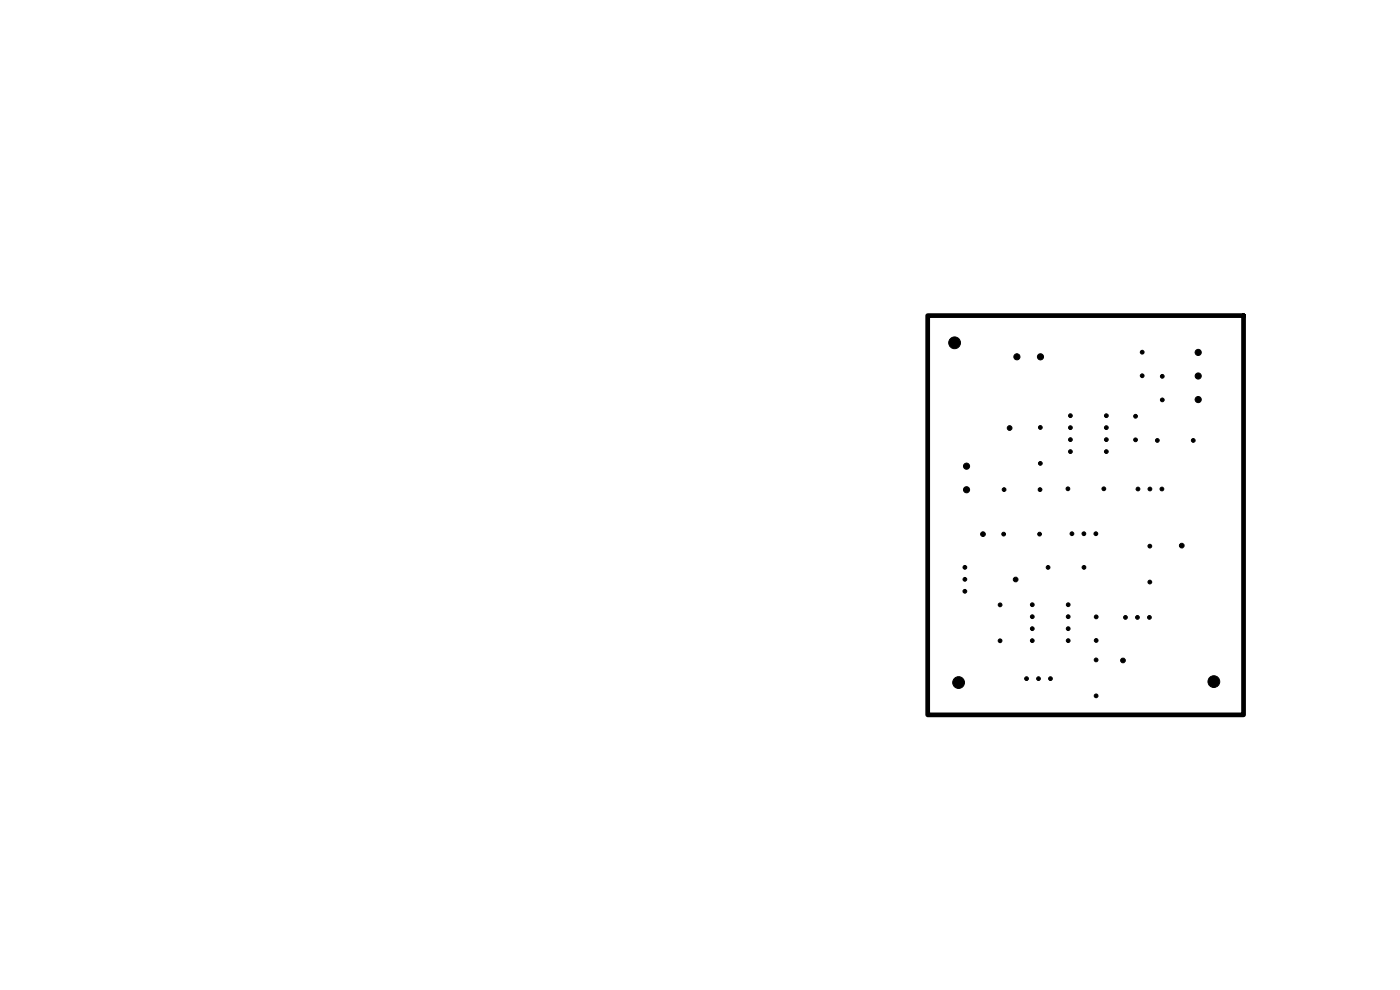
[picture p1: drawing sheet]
<svg xmlns="http://www.w3.org/2000/svg" width="297mm" height="210mm" viewBox="0 0 297 210" stroke-linecap="round" stroke-linejoin="round" font-family="sans-serif">
<path d="M196.8 67h67v84.6h-67z" fill="none" stroke="#000" stroke-width="1"/>
<g fill="#000" stroke="#000" stroke-width=".21">
<circle cx="202.5" cy="72.7" r="1.25"/>
<circle cx="215.7" cy="75.7" r=".65"/>
<circle cx="220.7" cy="75.7" r=".65"/>
<circle cx="242.3" cy="79.7" r=".4"/>
<circle cx="242.3" cy="74.7" r=".4"/>
<circle cx="246.6" cy="79.8" r=".4"/>
<circle cx="254.2" cy="79.8" r=".65"/>
<circle cx="254.2" cy="74.8" r=".65"/>
<circle cx="205" cy="98.9" r=".65"/>
<circle cx="214.2" cy="90.8" r=".5"/>
<circle cx="220.7" cy="98.3" r=".4"/>
<circle cx="220.7" cy="90.7" r=".4"/>
<circle cx="227.1" cy="95.8" r=".4"/>
<circle cx="227.1" cy="93.3" r=".4"/>
<circle cx="227.1" cy="90.7" r=".4"/>
<circle cx="227.1" cy="88.2" r=".4"/>
<circle cx="234.7" cy="93.3" r=".4"/>
<circle cx="234.7" cy="88.2" r=".4"/>
<circle cx="234.7" cy="90.7" r=".4"/>
<circle cx="234.7" cy="95.8" r=".4"/>
<circle cx="240.9" cy="88.3" r=".4"/>
<circle cx="240.9" cy="93.3" r=".4"/>
<circle cx="245.5" cy="93.4" r=".4"/>
<circle cx="246.6" cy="84.8" r=".4"/>
<circle cx="253.1" cy="93.4" r=".4"/>
<circle cx="254.2" cy="84.8" r=".65"/>
<circle cx="205" cy="103.9" r=".65"/>
<circle cx="208.5" cy="113.3" r=".5"/>
<circle cx="212.9" cy="113.3" r=".4"/>
<circle cx="213" cy="103.9" r=".4"/>
<circle cx="220.5" cy="113.3" r=".4"/>
<circle cx="220.6" cy="103.9" r=".4"/>
<circle cx="226.6" cy="103.7" r=".4"/>
<circle cx="227.4" cy="113.2" r=".4"/>
<circle cx="229.9" cy="113.2" r=".4"/>
<circle cx="232.5" cy="113.2" r=".4"/>
<circle cx="234.2" cy="103.7" r=".4"/>
<circle cx="241.4" cy="103.7" r=".4"/>
<circle cx="243.9" cy="115.9" r=".4"/>
<circle cx="244" cy="103.7" r=".4"/>
<circle cx="246.5" cy="103.7" r=".4"/>
<circle cx="250.7" cy="115.7" r=".5"/>
<circle cx="204.7" cy="120.4" r=".4"/>
<circle cx="204.7" cy="125.4" r=".4"/>
<circle cx="204.7" cy="122.9" r=".4"/>
<circle cx="212.2" cy="135.9" r=".4"/>
<circle cx="212.2" cy="128.3" r=".4"/>
<circle cx="215.5" cy="122.9" r=".5"/>
<circle cx="219" cy="128.3" r=".4"/>
<circle cx="219" cy="135.9" r=".4"/>
<circle cx="219" cy="130.8" r=".4"/>
<circle cx="219" cy="133.4" r=".4"/>
<circle cx="222.3" cy="120.4" r=".4"/>
<circle cx="226.6" cy="133.4" r=".4"/>
<circle cx="226.6" cy="128.3" r=".4"/>
<circle cx="226.6" cy="135.9" r=".4"/>
<circle cx="226.6" cy="130.8" r=".4"/>
<circle cx="230" cy="120.4" r=".4"/>
<circle cx="232.5" cy="140" r=".4"/>
<circle cx="232.6" cy="130.9" r=".4"/>
<circle cx="232.6" cy="135.9" r=".4"/>
<circle cx="238.8" cy="131" r=".4"/>
<circle cx="241.3" cy="131" r=".4"/>
<circle cx="243.8" cy="131" r=".4"/>
<circle cx="243.9" cy="123.5" r=".4"/>
<circle cx="203.4" cy="144.8" r="1.25"/>
<circle cx="217.8" cy="144" r=".4"/>
<circle cx="220.3" cy="144" r=".4"/>
<circle cx="222.9" cy="144" r=".4"/>
<circle cx="232.5" cy="147.6" r=".4"/>
<circle cx="238.2" cy="140.1" r=".5"/>
<circle cx="257.5" cy="144.6" r="1.25"/>
</g>
</svg>
